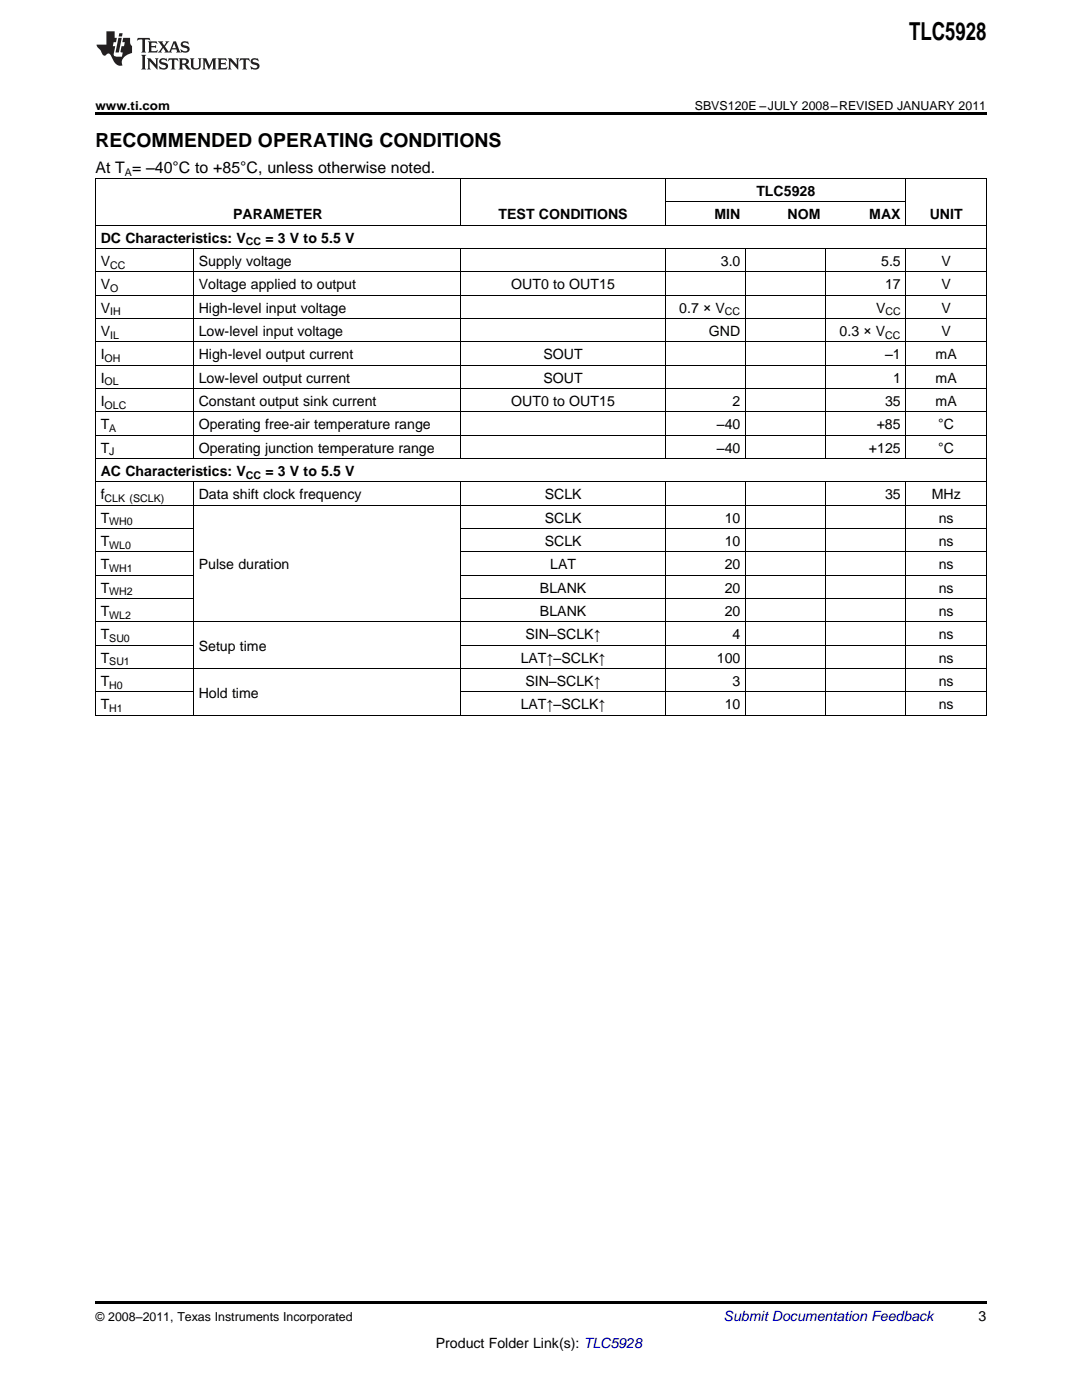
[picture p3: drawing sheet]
<svg xmlns="http://www.w3.org/2000/svg" width="216mm" height="279mm" viewBox="0 0 216 279" stroke-linecap="round" stroke-linejoin="round" font-family="sans-serif">
<defs><g id="words">
<text font-size="4.9" x="181.4" y="7.9">TLC5928</text>
<text font-size="3.9" x="19" y="29.3">RECOMMENDED OPERATING CONDITIONS</text>
<text font-size="3.2" x="19" y="34.4">At T = –40°C to +85°C, unless otherwise noted.</text>
<g font-size="2.8">
<text x="150.9" y="39.1">TLC5928</text>
<text x="46.5" y="43.7">PARAMETER</text>
<text x="99.5" y="43.7">TEST CONDITIONS</text>
<text x="142.6" y="43.7">MIN</text>
<text x="157.2" y="43.7">NOM</text>
<text x="173.5" y="43.7">MAX</text>
<text x="185.5" y="43.7">UNIT</text>
<text x="20.1" y="48.4">DC Characteristics: V</text>
<text x="20.1" y="53.1">V</text>
<text x="39.7" y="53.1">Supply voltage</text>
<text x="52.9" y="48.4">= 3 V to 5.5 V</text>
<text x="143.8" y="53.1">3.0</text>
<text x="175.8" y="53.1">5.5</text>
<text x="187.9" y="53.1">V</text>
<text x="20.1" y="57.7">V</text>
<text x="39.7" y="57.7">Voltage applied to output</text>
<text x="102" y="57.7">OUT0 to OUT15</text>
<text x="176.6" y="57.7">17</text>
<text x="187.9" y="57.7">V</text>
<text x="20.1" y="62.4">V</text>
<text x="39.7" y="62.4">High-level input voltage</text>
<text x="135.5" y="62.4">0.7 × V</text>
<text x="174.8" y="62.4">V</text>
<text x="187.9" y="62.4">V</text>
<text x="20.1" y="67">V</text>
<text x="20.1" y="71.7">I</text>
<text x="39.7" y="67">Low-level input voltage</text>
<text x="39.7" y="71.7">High-level output current</text>
<text x="108.4" y="71.7">SOUT</text>
<text x="141.5" y="67">GND</text>
<text x="167.5" y="67">0.3 × V</text>
<text x="176.6" y="71.7">–1</text>
<text x="186.7" y="71.7">mA</text>
<text x="187.9" y="67">V</text>
<text x="20.1" y="76.3">I</text>
<text x="39.7" y="76.3">Low-level output current</text>
<text x="108.4" y="76.3">SOUT</text>
<text x="178.2" y="76.3">1</text>
<text x="186.7" y="76.3">mA</text>
<text x="20.1" y="81">I</text>
<text x="39.7" y="81">Constant output sink current</text>
<text x="102" y="81">OUT0 to OUT15</text>
<text x="146.2" y="81">2</text>
<text x="176.6" y="81">35</text>
<text x="186.7" y="81">mA</text>
<text x="20.1" y="85.7">T</text>
<text x="39.7" y="85.7">Operating free-air temperature range</text>
<text x="143.1" y="85.7">–40</text>
<text x="174.9" y="85.7">+85</text>
<text x="187.2" y="85.7">°C</text>
<text x="20.1" y="90.3">T</text>
<text x="20.1" y="95">AC Characteristics: V</text>
<text x="39.7" y="90.3">Operating junction temperature range</text>
<text x="52.9" y="95">= 3 V to 5.5 V</text>
<text x="143.1" y="90.3">–40</text>
<text x="173.4" y="90.3">+125</text>
<text x="187.2" y="90.3">°C</text>
<text x="20.1" y="99.6">f</text>
<text x="39.7" y="99.6">Data shift clock frequency</text>
<text x="108.7" y="99.6">SCLK</text>
<text x="176.6" y="99.6">35</text>
<text x="185.9" y="99.6">MHz</text>
<text x="20.1" y="104.3">T</text>
<text x="108.7" y="104.3">SCLK</text>
<text x="144.6" y="104.3">10</text>
<text x="187.3" y="104.3">ns</text>
<text x="20.1" y="108.9">T</text>
<text x="20.1" y="113.6">T</text>
<text x="39.7" y="113.6">Pulse duration</text>
<text x="108.7" y="108.9">SCLK</text>
<text x="109.8" y="113.6">LAT</text>
<text x="144.6" y="108.9">10</text>
<text x="144.6" y="113.6">20</text>
<text x="187.3" y="108.9">ns</text>
<text x="187.3" y="113.6">ns</text>
<text x="20.1" y="118.3">T</text>
<text x="107.7" y="118.3">BLANK</text>
<text x="144.6" y="118.3">20</text>
<text x="187.3" y="118.3">ns</text>
<text x="20.1" y="122.9">T</text>
<text x="107.7" y="122.9">BLANK</text>
<text x="144.6" y="122.9">20</text>
<text x="187.3" y="122.9">ns</text>
<text x="20.1" y="127.6">T</text>
<text x="39.7" y="129.9">Setup time</text>
<text x="104.8" y="127.6">SIN–SCLK↑</text>
<text x="146.2" y="127.6">4</text>
<text x="187.3" y="127.6">ns</text>
<text x="20.1" y="132.2">T</text>
<text x="20.1" y="136.9">T</text>
<text x="103.9" y="132.2">LAT↑–SCLK↑</text>
<text x="104.8" y="136.9">SIN–SCLK↑</text>
<text x="143.1" y="132.2">100</text>
<text x="146.2" y="136.9">3</text>
<text x="187.3" y="132.2">ns</text>
<text x="187.3" y="136.9">ns</text>
<text x="20.1" y="141.5">T</text>
<text x="39.7" y="139.2">Hold time</text>
<text x="103.9" y="141.5">LAT↑–SCLK↑</text>
<text x="144.6" y="141.5">10</text>
<text x="187.3" y="141.5">ns</text>
<text x="195.3" y="263.6">3</text>
<text x="87" y="269">Product Folder Link(s): TLC5928</text>
</g>
<text font-size="2.8" fill="#0000c8" x="144.4" y="263.6">Submit Documentation Feedback</text>
<g font-size="2.5">
<text x="19" y="21.9">www.ti.com</text>
<text x="138.6" y="21.9">SBVS120E –JULY 2008–REVISED JANUARY 2011</text>
<text x="19" y="263.6">© 2008–2011, Texas Instruments Incorporated</text>
</g>
<g font-size="2.1">
<text x="24.9" y="35.1">A</text>
<text x="22" y="53.6">CC</text>
<text x="49.1" y="49">CC</text>
<text x="22" y="58.3">O</text>
<text x="22" y="62.9">IH</text>
<text x="144.6" y="62.9">CC</text>
<text x="176.7" y="62.9">CC</text>
<text x="22" y="67.6">IL</text>
<text x="176.6" y="67.6">CC</text>
<text x="20.9" y="72.2">OH</text>
<text x="20.9" y="76.9">OL</text>
<text x="20.9" y="81.6">OLC</text>
<text x="21.8" y="86.2">A</text>
<text x="21.8" y="90.9">J</text>
<text x="49.1" y="95.5">CC</text>
<text x="20.9" y="100.2">CLK (SCLK)</text>
<text x="21.8" y="104.8">WH0</text>
<text x="21.8" y="109.5">WL0</text>
<text x="21.8" y="114.2">WH1</text>
<text x="21.8" y="118.8">WH2</text>
<text x="21.8" y="123.5">WL2</text>
<text x="21.8" y="128.1">SU0</text>
<text x="21.8" y="132.8">SU1</text>
<text x="21.8" y="137.4">H0</text>
<text x="21.8" y="142.1">H1</text>
</g>
</g></defs>
<g fill="#231f20">
<path d="M27.5 7.6l-.1 .5 .4-.2h.6v.1v2.1l-.2 .4h1l-.3-.4v-2.1l.1-.1h.5l.5 .2-.2-.5zM29.5 8.3l.2 .3v1.5l-.2 .4h1.8l.2-.6a1.04 1.04 0 0 1-1.3 .2v-.7h.6l.3 .2v-.6l-.3 .2h-.6v-.6l.8-.1 .4 .3-.2-.5zM31.5 8.3l.9 1.1-.9 1.1h.8l-.2-.2 .5-.7 .4 .7-.2 .2h1.5l-.1-.2 .1-.4h.9l.1 .4-.2 .2h1l-.3-.3-.7-1.9h-.5l-.9 2-.8-1 .9-1h-.8l.1 .3-.3 .5-.4-.6 .2-.2zM34.7 8.6l.4 1h-.7zM36.3 8.4a.63 .63 0 0 0-.2 .7 .63 .63 0 0 0 .6 .4l.6 .2 .1 .2a.75 .75 0 0 1-.7 .4 .75 .75 0 0 1-.6-.5l.1 .7 .1-.1a1.11 1.11 0 0 0 1.5-.6 1.13 1.13 0 0 0-1.2-.8l-.1-.4a1.04 1.04 0 0 1 1.2 .2l-.2-.5-.1 .1-.5-.2zM28.2 10.9l.2 .4v2.2l-.2 .4h1l-.3-.4v-2.2l.3-.4zM29.3 11.6l.3 .4v1.5l-.3 .4h.8l-.2-.4v-1.3l1.5 1.7v-1.9l.2-.4h-.7l.2 .4v.9l-1.1-1.3zM32 11.8a.62 .62 0 0 0-.2 .7 .62 .62 0 0 0 .6 .4l.6 .1 .1 .3a.76 .76 0 0 1-.7 .3 .76 .76 0 0 1-.6-.4l.1 .7 .1-.1a1.11 1.11 0 0 0 1.5-.6 1.13 1.13 0 0 0-1.2-.8l-.1-.4a1.04 1.04 0 0 1 1.2 .2l-.2-.6-.1 .1-.5-.1zM33.7 11.6l-.2 .6a.61 .61 0 0 1 .8-.3v1.6l-.2 .4h.9l-.2-.4v-1.6a.63 .63 0 0 1 .8 .3l-.2-.6zM35.6 11.6l.3 .4v1.5l-.3 .4h1l-.2-.2v-.8l.5 .2a.76 .76 0 0 0 1.2 .7l-1-1a.58 .58 0 0 0 .6-.5 .58 .58 0 0 0-.5-.6zM36.4 11.9h.1a.45 .45 0 0 1 .5 .1 .45 .45 0 0 1 .1 .5l-.7 .2zM37.9 11.6l.2 .2a2.17 2.17 0 0 0 .3 1.9 .99 .99 0 0 0 1.6-.6v-1.1l.2-.4h-.7l.2 .2a1.92 1.92 0 0 1-.2 1.8 .6 .6 0 0 1-.9-.5v-1.1l.2-.4zM40.4 11.6l.2 .4v1.5l-.2 .4h.7l-.2-.4v-1.4l.8 1.8 .8-1.8v1.4l-.2 .4h.9l-.2-.4v-1.5l.2-.4h-.8l-.6 1.5-.6-1.5zM43.4 11.6l.2 .4v1.5l-.2 .4h1.8l.2-.6a1.04 1.04 0 0 1-1.3 .1v-.6h.5l.4 .2v-.6l-.4 .2h-.5v-.7h.8l.3 .3-.1-.6zM45.5 11.6l.2 .4v1.5l-.2 .4h.7l-.2-.4v-1.3l1.5 1.7v-1.9l.2-.4h-.7l.2 .4v.9l-1.1-1.3zM47.9 11.6l-.1 .6a.61 .61 0 0 1 .8-.3v1.6l-.3 .4h1l-.3-.4 .1-1.6a.63 .63 0 0 1 .7 .3l-.1-.6zM50.2 11.8a.62 .62 0 0 0-.2 .7 .62 .62 0 0 0 .6 .4l.6 .1 .2 .3a.76 .76 0 0 1-.8 .3 .76 .76 0 0 1-.6-.4l.1 .7 .2-.1a1.11 1.11 0 0 0 1.5-.6 1.13 1.13 0 0 0-1.3-.8l-.1-.4a1.04 1.04 0 0 1 1.2 .2l-.1-.6-.2 .1-.5-.1z"/>
<path d="M21.2 6.3v2.6h-1.9l.1 .4 .7 .9a.91 .91 0 0 0 1 .8 .56 .56 0 0 1 .5-.3 .56 .56 0 0 1 .5 .3l.4 .8a1.53 1.53 0 0 0 1.9 1.2 1.54 1.54 0 0 1 1-2.1l.9-.3v-1.4a1.52 1.52 0 0 1-.3-1.6h-1.4l-.2 .8h.5l-.2 .8h-.4l-.2 1v.2l.4 .1-.2 .8a1.93 1.93 0 0 1-1.6-.3l.3-1.8h-.5l.2-.8h.4l.2-.8h-.4v-1.3zM23.6 7.6l-.6 2.9h.7l.6-2.9zM23.8 6.6l-.1 .7h.6l.2-.7z"/>
</g>
<path d="M19 22.5h177.8v.5h-177.8zM19 259.7h177.8v.5h-177.8z" fill="#000"/>
<g fill="none" stroke="#000" stroke-width=".2">
<path d="M19 35.6h177.8M19.1 35.7v107.1M91.9 35.7v9.3M132.8 35.7v9.3M180.8 35.7v9.3M196.8 35.7v107.1M19 58.9h177.8M19 54.3h177.8M19 49.6h177.8M19 45h177.8M38.5 49.7v41.9M91.9 49.7v41.9"/>
<path d="M132.8 49.7v41.9M132.8 40.3h48M148.8 49.7v41.9M164.8 49.7v41.9M180.8 49.7v41.9M19 77.6h177.8M19 72.9h177.8M19 68.2h177.8M19 63.6h177.8M19 96.2h177.8M19 91.5h177.8M19 86.9h177.8"/>
<path d="M19 82.2h177.8M38.5 96.2v46.6M91.9 96.2v46.6M132.8 96.2v46.6M148.8 96.2v46.6M164.8 96.2v46.6M180.8 96.2v46.6M19 119.5h19.6M19 114.8h19.6M19 110.2h19.6M19 105.5h19.6M19 100.8h177.8"/>
<path d="M91.9 119.5h104.9M91.9 114.8h104.9M91.9 110.2h104.9M91.9 105.5h104.9M19 138.1h19.6M19 133.4h177.8M19 128.8h19.6M19 124.1h177.8M91.9 138.1h104.9M91.9 128.8h104.9M19 142.8h177.8"/>
</g>
<use href="#words"/>
</svg>
